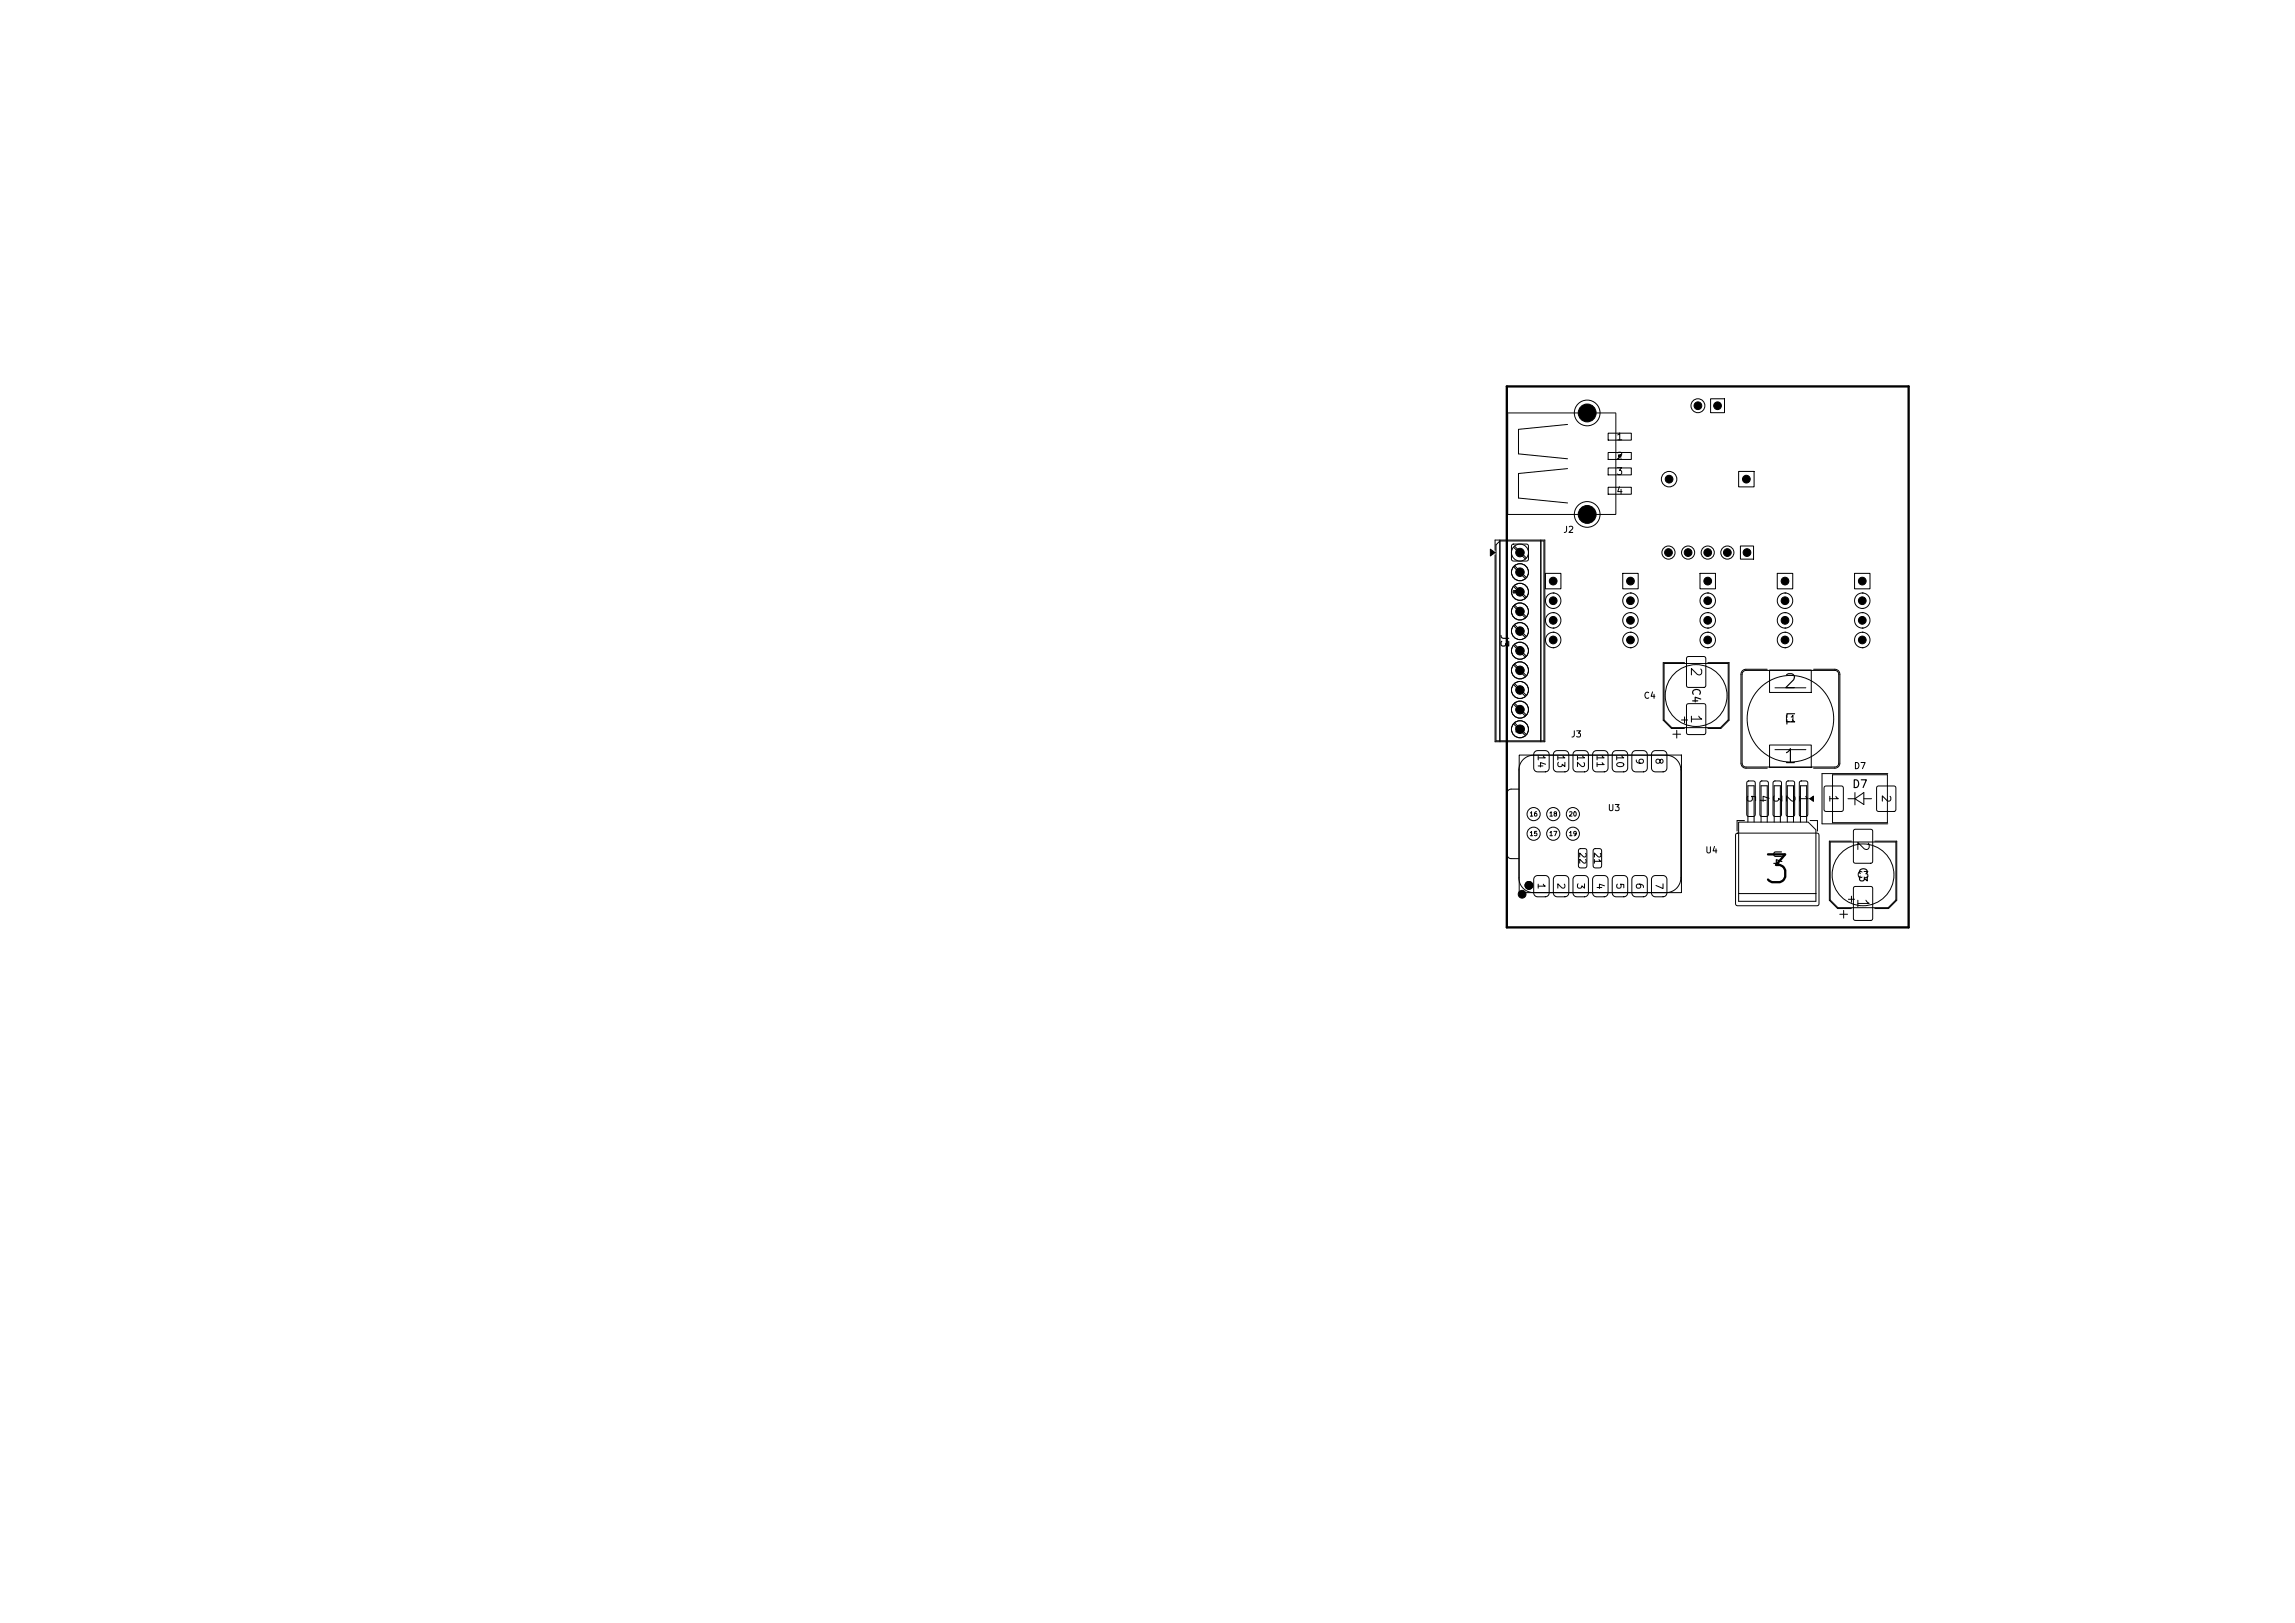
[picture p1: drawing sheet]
<svg xmlns="http://www.w3.org/2000/svg" width="297mm" height="210mm" viewBox="0 0 297 210" stroke-linecap="round" stroke-linejoin="round" font-family="sans-serif">
<defs><g id="words">
<text font-size="3.6" x="227.9" y="115.2">3</text>
<g font-size="1.8">
<text x="230.7" y="89.5">2</text>
<text x="230.7" y="99.2">1</text>
</g>
<g font-size="1.5">
<text x="240" y="108.7" transform="rotate(90 240 108.7)">2</text>
<text x="240" y="116.1" transform="rotate(90 240 116.1)">1</text>
</g>
<g font-size="1.3">
<text x="218.5" y="86.2" transform="rotate(90 218.5 86.2)">2</text>
<text x="218.5" y="92.3" transform="rotate(90 218.5 92.3)">1</text>
</g>
<g font-size="1.1">
<text x="204.2" y="54.3">SH</text>
<text x="204.2" y="67.4">SH</text>
<text x="225.8" y="102.7" transform="rotate(90 225.8 102.7)">5</text>
<text x="227.5" y="102.7" transform="rotate(90 227.5 102.7)">4</text>
<text x="229.2" y="102.7" transform="rotate(90 229.2 102.7)">3</text>
<text x="230.9" y="102.7" transform="rotate(90 230.9 102.7)">2</text>
<text x="232.6" y="102.7" transform="rotate(90 232.6 102.7)">1</text>
<text x="236.5" y="102.7" transform="rotate(90 236.5 102.7)">1</text>
<text x="243.3" y="102.7" transform="rotate(90 243.3 102.7)">2</text>
</g>
<g font-size="1">
<text x="193.9" y="82" transform="rotate(90 193.9 82)">J3</text>
<text x="218.7" y="88.9" transform="rotate(90 218.7 88.9)">C4</text>
<text x="230.9" y="92" transform="rotate(90 230.9 92)">L1</text>
<text x="239.6" y="102.2">D7</text>
<text x="229.2" y="109.9" transform="rotate(90 229.2 109.9)">U4</text>
<text x="240.3" y="112.1" transform="rotate(90 240.3 112.1)">C3</text>
</g>
<g font-size=".9">
<text x="209.1" y="57.2">1</text>
<text x="209.1" y="59.7">2</text>
<text x="209.1" y="61.7">3</text>
<text x="209.1" y="64.2">4</text>
<text x="198.8" y="97.5" transform="rotate(90 198.8 97.5)">14</text>
<text x="201.3" y="97.5" transform="rotate(90 201.3 97.5)">13</text>
<text x="203.9" y="97.5" transform="rotate(90 203.9 97.5)">12</text>
<text x="206.4" y="97.5" transform="rotate(90 206.4 97.5)">11</text>
<text x="208.9" y="97.5" transform="rotate(90 208.9 97.5)">10</text>
<text x="211.5" y="98" transform="rotate(90 211.5 98)">9</text>
<text x="214" y="98" transform="rotate(90 214 98)">8</text>
<text x="198.8" y="114.1" transform="rotate(90 198.8 114.1)">1</text>
<text x="201.3" y="114.1" transform="rotate(90 201.3 114.1)">2</text>
<text x="203.9" y="114.1" transform="rotate(90 203.9 114.1)">3</text>
<text x="206.4" y="114.1" transform="rotate(90 206.4 114.1)">4</text>
<text x="208.9" y="114.1" transform="rotate(90 208.9 114.1)">5</text>
<text x="211.5" y="114.1" transform="rotate(90 211.5 114.1)">6</text>
<text x="214" y="114.1" transform="rotate(90 214 114.1)">7</text>
</g>
<g font-size=".8">
<text x="202.2" y="69.1">J2</text>
<text x="203.2" y="95.6">J3</text>
<text x="212.6" y="90.6">C4</text>
<text x="230.9" y="93.6">L1</text>
<text x="239.8" y="99.7">D7</text>
<text x="208" y="105.1">U3</text>
<text x="204.2" y="110.2" transform="rotate(90 204.2 110.2)">22</text>
<text x="206.1" y="110.2" transform="rotate(90 206.1 110.2)">21</text>
<text x="220.6" y="110.6">U4</text>
<text x="240.2" y="113.8">C3</text>
</g>
<g font-size=".7">
<text x="215.6" y="62.5">2</text>
<text x="225.6" y="62.5">1</text>
<text x="196.3" y="72.1">1</text>
<text x="196.3" y="74.6">2</text>
<text x="196.3" y="77.1">3</text>
<text x="200.6" y="75.7">1</text>
<text x="210.6" y="75.7">1</text>
<text x="220.6" y="75.7">1</text>
<text x="230.6" y="75.7">1</text>
<text x="240.6" y="75.7">1</text>
<text x="196.3" y="79.7">4</text>
<text x="196.3" y="82.2">5</text>
<text x="200.6" y="83.3">2</text>
<text x="200.6" y="80.8">3</text>
<text x="200.6" y="78.2">4</text>
<text x="210.6" y="83.3">2</text>
<text x="210.6" y="80.8">3</text>
<text x="210.6" y="78.2">4</text>
<text x="220.6" y="83.3">2</text>
<text x="220.6" y="80.8">3</text>
<text x="220.6" y="78.2">4</text>
<text x="230.6" y="83.3">2</text>
<text x="230.6" y="80.8">3</text>
<text x="230.6" y="78.2">4</text>
<text x="240.6" y="83.3">2</text>
<text x="240.6" y="80.8">3</text>
<text x="240.6" y="78.2">4</text>
<text x="196.3" y="84.8">6</text>
<text x="196.3" y="87.3">7</text>
<text x="196.3" y="89.8">8</text>
<text x="195.9" y="94.9">10</text>
<text x="196.3" y="92.4">9</text>
</g>
<g font-size=".6">
<text x="219.4" y="53">2</text>
<text x="221.9" y="53">1</text>
<text x="215.6" y="71.9">4</text>
<text x="218.1" y="71.9">3</text>
<text x="220.7" y="71.9">1</text>
<text x="223.2" y="71.9">5</text>
<text x="225.8" y="71.9">2</text>
<text x="197.9" y="105.8">16</text>
<text x="200.4" y="105.8">18</text>
<text x="203" y="105.8">20</text>
<text x="197.9" y="108.3">15</text>
<text x="200.4" y="108.3">17</text>
<text x="203" y="108.3">19</text>
</g>
</g></defs>
<g fill="none" stroke="#000" stroke-width=".13">
<path d="M195.1 53.4h14M195.1 53.5v13M202.9 54.9l-6.4 .7v3.1l6.4 .7M208.1 56h3v1h-3zM208.1 58.6h3v.8h-3zM209.1 53.5v13M209.5 58.9h.3v.3h-.3zM221.4 51.6h1.8v1.8h-1.8zM192.9 71.1l.6 .4-.6 .4zM193.5 71.2v-1.3h6.4v26.1h-6.4v-24.2M193.6 70.5l.5-.5h5.7v25.9h-6.2zM194.1 69.9v26.1"/>
<path d="M195.1 66.6h14M195.7 70.5l.2-.1h1.7l.1 .1 .1 .2v1.7l-.1 .1-.1 .1h-1.7l-.2-.1-.1-.1v-1.7zM195.8 76.4h.3v.3h-.3zM195.9 70.8l1.5 1.5M195.9 73.3l1.5 1.6M195.9 75.9l1.5 1.5M195.9 78.4l1.5 1.6M196 70.7l1.5 1.5M196 73.2l1.5 1.5M196 75.7l1.5 1.6M196 78.3l1.5 1.5M199.4 69.9v26.1"/>
<path d="M200 74.2h2v2h-2zM201 79.3a1 1 0 0 1 1 1 1 1 0 0 1-1 1M201 79.3a1 1 0 0 0-1 1 1 1 0 0 0 1 1M201 76.7a1 1 0 0 1 1 1 1 1 0 0 1-1 1M201 76.7a1 1 0 0 0-1 1 1 1 0 0 0 1 1M201 79.3h.1M201 76.7h.1M201 78.7h.1M202.9 60.6l-6.4 .7v3.1l6.4 .7M208.1 60.6h3v.8h-3zM208.1 63h3v1h-3zM210 74.2h2v2h-2z"/>
<path d="M211 79.3a1 1 0 0 1 1 1 1 1 0 0 1-1 1M211 79.3a1 1 0 0 0-1 1 1 1 0 0 0 1 1M211 76.7a1 1 0 0 1 1 1 1 1 0 0 1-1 1M211 76.7a1 1 0 0 0-1 1 1 1 0 0 0 1 1M211 79.3h.1M211 76.7h.1M211 78.7h.1M220 74.2h2v2h-2zM221 79.3a1 1 0 0 1 1 1 1 1 0 0 1-1 1M221 79.3a1 1 0 0 0-1 1 1 1 0 0 0 1 1M221 76.7a1 1 0 0 1 1 1 1 1 0 0 1-1 1M221 76.7a1 1 0 0 0-1 1 1 1 0 0 0 1 1"/>
<path d="M221 79.3h.1M221 76.7h.1M221 78.7h.1M225 61h2v2h-2zM225.2 70.7h1.7v1.7h-1.7zM230 74.2h2v2h-2zM231 79.3a1 1 0 0 1 1 1 1 1 0 0 1-1 1M231 79.3a1 1 0 0 0-1 1 1 1 0 0 0 1 1M231 76.7a1 1 0 0 1 1 1 1 1 0 0 1-1 1M231 76.7a1 1 0 0 0-1 1 1 1 0 0 0 1 1M231 79.3h.1M231 76.7h.1"/>
<path d="M231 78.7h.1M240 74.2h2v2h-2zM241 79.3h.1M241 76.7h.1M241 78.7h.1M241 79.3a1 1 0 0 1 1 1 1 1 0 0 1-1 1M241 79.3a1 1 0 0 0-1 1 1 1 0 0 0 1 1M241 76.7a1 1 0 0 1 1 1 1 1 0 0 1-1 1M241 76.7a1 1 0 0 0-1 1 1 1 0 0 0 1 1M195.9 81l1.5 1.5M195.9 83.5l1.5 1.5M195.9 86l1.5 1.6"/>
<path d="M195.9 88.6l1.5 1.5M195.9 91.1l1.5 1.6M195.9 93.7l1.5 1.5M196 80.8l1.5 1.6M196 83.4l1.5 1.5M196 85.9l1.5 1.5M196 88.4l1.5 1.6M196 91l1.5 1.5M196 93.5l1.5 1.6M196.6 97.7h21v17.8h-21zM198.6 97.3l.3-.2h1.1l.2 .1 .2 .2 .1 2-.1 .2-.2 .2-1.3 .1-.4-.3v-2zM201 81.8a1 1 0 0 1 1 1 1 1 0 0 1-1 1"/>
<path d="M201 81.8a1 1 0 0 0-1 1 1 1 0 0 0 1 1M201 81.8h.1M201 83.8h.1M201 81.3h.1M201.2 97.3l.2-.2h1.1l.3 .1 .2 .2v2v.2l-.2 .2-1.4 .1-.3-.3-.1-2zM203.7 97.3l.3-.2h1.1l.2 .1 .2 .2 .1 2-.1 .2-.2 .2-1.3 .1-.4-.3v-2zM206.2 97.3l.3-.2h1.1l.2 .1 .2 .2 .1 2-.1 .2-.2 .2-1.3 .1-.3-.3-.1-2zM208.8 97.3l.2-.2h1.1l.3 .1 .2 .2v2v.2l-.2 .2-1.4 .1-.3-.3-.1-2zM211 81.8a1 1 0 0 1 1 1 1 1 0 0 1-1 1M211 81.8a1 1 0 0 0-1 1 1 1 0 0 0 1 1M211 81.8h.1M211 83.8h.1"/>
<path d="M211 81.3h.1M211.3 97.3l.3-.2h1.1l.2 .1 .2 .2 .1 2-.1 .2-.2 .2-1.3 .1-.4-.3v-2zM213.9 97.3l.2-.2h1.1l.3 .1 .2 .2v2v.2l-.2 .2-1.4 .1-.3-.3-.1-2zM215.4 85.9h8.3v7.3l-1 1h-6.3l-1-1zM216.5 95h1M217 94.5v1M217.6 93.2h.8M218 85.7h-2.8v7.5l1.1 1.1h1.7M218 92.8v.8M218.3 91.1h.2h2l.2 .1 .1 3.6-.2 .2-2.1 .1-.2-.2v-3.6zM218.3 85h.2h2l.2 .1 .1 3.6-.2 .2-2.1 .1-.2-.2v-3.6zM221 81.8a1 1 0 0 1 1 1 1 1 0 0 1-1 1"/>
<path d="M221 81.8a1 1 0 0 0-1 1 1 1 0 0 0 1 1M221 81.8h.1M221 83.8h.1M221 81.3h.1M221 85.7h2.8v7.5l-1.1 1.1h-1.7M225.6 86.9l.4-.2h11.5a.5 .5 0 0 1 .5 .6v11.5a.5 .5 0 0 1-.5 .5h-11.5a.5 .5 0 0 1-.5-.5v-11.5zM228.7 86.6h-2.7a.65 .65 0 0 0-.7 .7v11.5a.65 .65 0 0 0 .7 .6h2.7M229 96.4h5.4v2.9h-5.4zM229 86.7h5.4v2.9h-5.4zM229.7 97h4M229.7 89h4M231 81.8a1 1 0 0 1 1 1 1 1 0 0 1-1 1"/>
<path d="M231 81.8a1 1 0 0 0-1 1 1 1 0 0 0 1 1M231 81.8h.1M231 83.8h.1M231 81.3h.1M234.7 86.6h2.8a.65 .65 0 0 1 .6 .7v11.5a.65 .65 0 0 1-.6 .6h-2.8M241 81.8h.1M241 83.8h.1M241 81.3h.1M241 81.8a1 1 0 0 1 1 1 1 1 0 0 1-1 1M241 81.8a1 1 0 0 0-1 1 1 1 0 0 0 1 1M196.6 113.6a1.91 1.91 0 0 0 1.9 1.9h17.1a1.9 1.9 0 0 0 1.9-1.9v-14a1.91 1.91 0 0 0-1.9-1.9h-17.1a1.9 1.9 0 0 0-1.9 1.9v14M196.6 102.1h-1a.5 .5 0 0 0-.5 .5v8a.5 .5 0 0 0 .5 .5h1"/>
<path d="M198.6 113.4l.3-.1h1.1l.2 .1 .2 .2 .1 1.9-.1 .3-.2 .2h-1.3l-.4-.2v-2zM201.2 113.4l.2-.1h1.1l.3 .1 .2 .2v1.9v.3l-.2 .2h-1.4l-.3-.2-.1-2zM203.7 113.4l.3-.1h1.1l.2 .1 .2 .2 .1 1.9-.1 .3-.2 .2h-1.3l-.4-.2v-2zM204.3 109.9l.8-.1 .2 .2 .1 2-.2 .3h-.7l-.2-.2v-2zM206.2 113.4l.3-.1h1.1l.2 .1 .2 .2 .1 1.9-.1 .3-.2 .2h-1.3l-.3-.2-.1-2zM206.3 109.9l.7-.1 .2 .2 .1 2-.2 .3h-.7l-.2-.2v-2zM208.8 113.4l.2-.1h1.1l.3 .1 .2 .2v1.9v.3l-.2 .2h-1.4l-.3-.2-.1-2zM211.3 113.4l.3-.1h1.1l.2 .1 .2 .2 .1 1.9-.1 .3-.2 .2h-1.3l-.4-.2v-2zM213.9 113.4l.2-.1h1.1l.3 .1 .2 .2v1.9v.3l-.2 .2h-1.4l-.3-.2-.1-2zM224.7 107.9l.2-.1h10.3l.1 .1 .1 .2v8.8l-.1 .2-.1 .1h-10.3l-.2-.1-.1-.2v-8.8zM225 106.4h9l1 1v8.2h-10zM225 115.6v1h10v-1"/>
<path d="M225.8 106.2h-1v1.3M226.1 101.1h.8h.2l.1 .2v4.1l-.1 .2-.2 .1-.7-.1-.1-.2v-4.1zM226.2 106.4v-4.7h.8v4.7M227.8 101.1h.8h.2l.1 .2v4.1l-.1 .2-.2 .1-.7-.1-.1-.2v-4.1zM227.9 106.4v-4.7h.8v4.7M229.5 101.1h.8h.2l.1 .2v4.1l-.1 .2-.2 .1-.7-.1-.1-.2v-4.1zM229.6 106.4v-4.7h.8v4.7M231.2 101.1h.8h.2l.1 .2v4.1l-.1 .2-.2 .1-.7-.1-.1-.2v-4.1zM231.3 106.4v-4.7h.8v4.7M232.9 101.1h.8h.2l.1 .2v4.1l-.1 .2-.2 .1-.7-.1-.1-.2v-4.1zM233 106.4v-4.7h.8v4.7M234.2 103.4l.5-.4v.7z"/>
<path d="M234.3 106.2h.9v1.3M236.1 101.8l.2-.1h2l.2 .1 .1 .2v2.8l-.1 .1-.2 .1h-2l-.2-.1v-.1v-2.8zM236.9 109h8.5v7.5l-1 1h-6.5l-1-1zM237.2 100.3h7.1v6.2h-7.1zM238.1 118.3h1M238.6 117.8v1M239.2 103.4h.9M239.2 116.4h.8M239.6 108.8h-2.9v7.7l1.1 1.1h1.8M239.6 116v.8M239.9 114.8l.2-.1h2l.2 .2 .1 3.9-.2 .3h-2.1l-.2-.2v-4zM239.9 107.4l.2-.1h2l.2 .2 .1 4-.2 .2h-2.1l-.2-.2v-4z"/>
<path d="M240.1 103.4l1.1-.8v1.5zM240.1 102.6v1.6M241.2 103.4h1M242.6 108.8h2.9v7.7l-1.1 1.1h-1.8M242.9 101.8l.2-.1h2l.2 .1 .1 .2v2.8l-.1 .1-.2 .1h-2l-.2-.1v-.1v-2.8zM244.3 100.1h-8.5v6.5h8.5"/>
<circle cx="205.4" cy="53.4" r="1.66"/>
<circle cx="219.7" cy="52.5" r=".9"/>
<circle cx="196.7" cy="76.6" r="1.1"/>
<circle cx="196.7" cy="71.5" r="1.1"/>
<circle cx="196.7" cy="74" r="1.1"/>
<circle cx="196.7" cy="79.1" r="1.1"/>
<circle cx="205.4" cy="66.6" r="1.66"/>
<circle cx="215.9" cy="71.5" r=".85"/>
<circle cx="216" cy="62" r="1"/>
<circle cx="218.5" cy="71.5" r=".85"/>
<circle cx="221" cy="71.5" r=".85"/>
<circle cx="223.5" cy="71.5" r=".85"/>
<circle cx="196.7" cy="89.3" r="1.1"/>
<circle cx="196.7" cy="81.7" r="1.1"/>
<circle cx="196.7" cy="84.2" r="1.1"/>
<circle cx="196.7" cy="91.8" r="1.1"/>
<circle cx="196.7" cy="94.4" r="1.1"/>
<circle cx="196.7" cy="86.7" r="1.1"/>
<circle cx="219.5" cy="90" r="4"/>
<circle cx="231.7" cy="93" r="5.6"/>
<circle cx="198.5" cy="105.3" r=".85"/>
<circle cx="198.5" cy="107.9" r=".85"/>
<circle cx="201" cy="107.9" r=".85"/>
<circle cx="201" cy="105.3" r=".85"/>
<circle cx="203.6" cy="107.9" r=".85"/>
<circle cx="203.6" cy="105.3" r=".85"/>
<circle cx="241.1" cy="113.2" r="4"/>
</g>
<g fill="#000" stroke="#000" stroke-width=".13">
<circle cx="205.4" cy="53.4" r="1.16"/>
<circle cx="219.7" cy="52.5" r=".5"/>
<circle cx="222.3" cy="52.5" r=".5"/>
<circle cx="196.7" cy="71.5" r=".55"/>
<circle cx="196.7" cy="79.1" r=".55"/>
<circle cx="196.7" cy="74" r=".55"/>
<circle cx="196.7" cy="76.6" r=".55"/>
<circle cx="201" cy="75.2" r=".5"/>
<circle cx="201" cy="77.7" r=".5"/>
<circle cx="205.4" cy="66.6" r="1.16"/>
<circle cx="211" cy="75.2" r=".5"/>
<circle cx="211" cy="77.7" r=".5"/>
<circle cx="215.9" cy="71.5" r=".5"/>
<circle cx="216" cy="62" r=".5"/>
<circle cx="218.5" cy="71.5" r=".5"/>
<circle cx="221" cy="71.5" r=".5"/>
<circle cx="221" cy="75.2" r=".5"/>
<circle cx="221" cy="77.7" r=".5"/>
<circle cx="223.5" cy="71.5" r=".5"/>
<circle cx="226" cy="62" r=".5"/>
<circle cx="226.1" cy="71.5" r=".5"/>
<circle cx="231" cy="77.7" r=".5"/>
<circle cx="231" cy="75.2" r=".5"/>
<circle cx="241" cy="77.7" r=".5"/>
<circle cx="241" cy="75.2" r=".5"/>
<circle cx="196.7" cy="89.3" r=".55"/>
<circle cx="196.7" cy="81.7" r=".55"/>
<circle cx="196.7" cy="84.2" r=".55"/>
<circle cx="196.7" cy="94.4" r=".55"/>
<circle cx="196.7" cy="91.8" r=".55"/>
<circle cx="196.7" cy="86.7" r=".55"/>
<circle cx="201" cy="80.3" r=".5"/>
<circle cx="201" cy="82.8" r=".5"/>
<circle cx="211" cy="82.8" r=".5"/>
<circle cx="211" cy="80.3" r=".5"/>
<circle cx="221" cy="82.8" r=".5"/>
<circle cx="221" cy="80.3" r=".5"/>
<circle cx="231" cy="82.8" r=".5"/>
<circle cx="231" cy="80.3" r=".5"/>
<circle cx="241" cy="82.8" r=".5"/>
<circle cx="241" cy="80.3" r=".5"/>
<circle cx="197" cy="115.7" r=".5"/>
<circle cx="197.9" cy="114.6" r=".5"/>
</g>
<path d="M192.9 71.1l.6 .4-.6 .4zM234.2 103.4l.5-.4v.7z" fill="#000"/>
<path d="M195 50h52v70h-52z" fill="none" stroke="#000" stroke-width=".3"/>
<use href="#words"/>
</svg>
